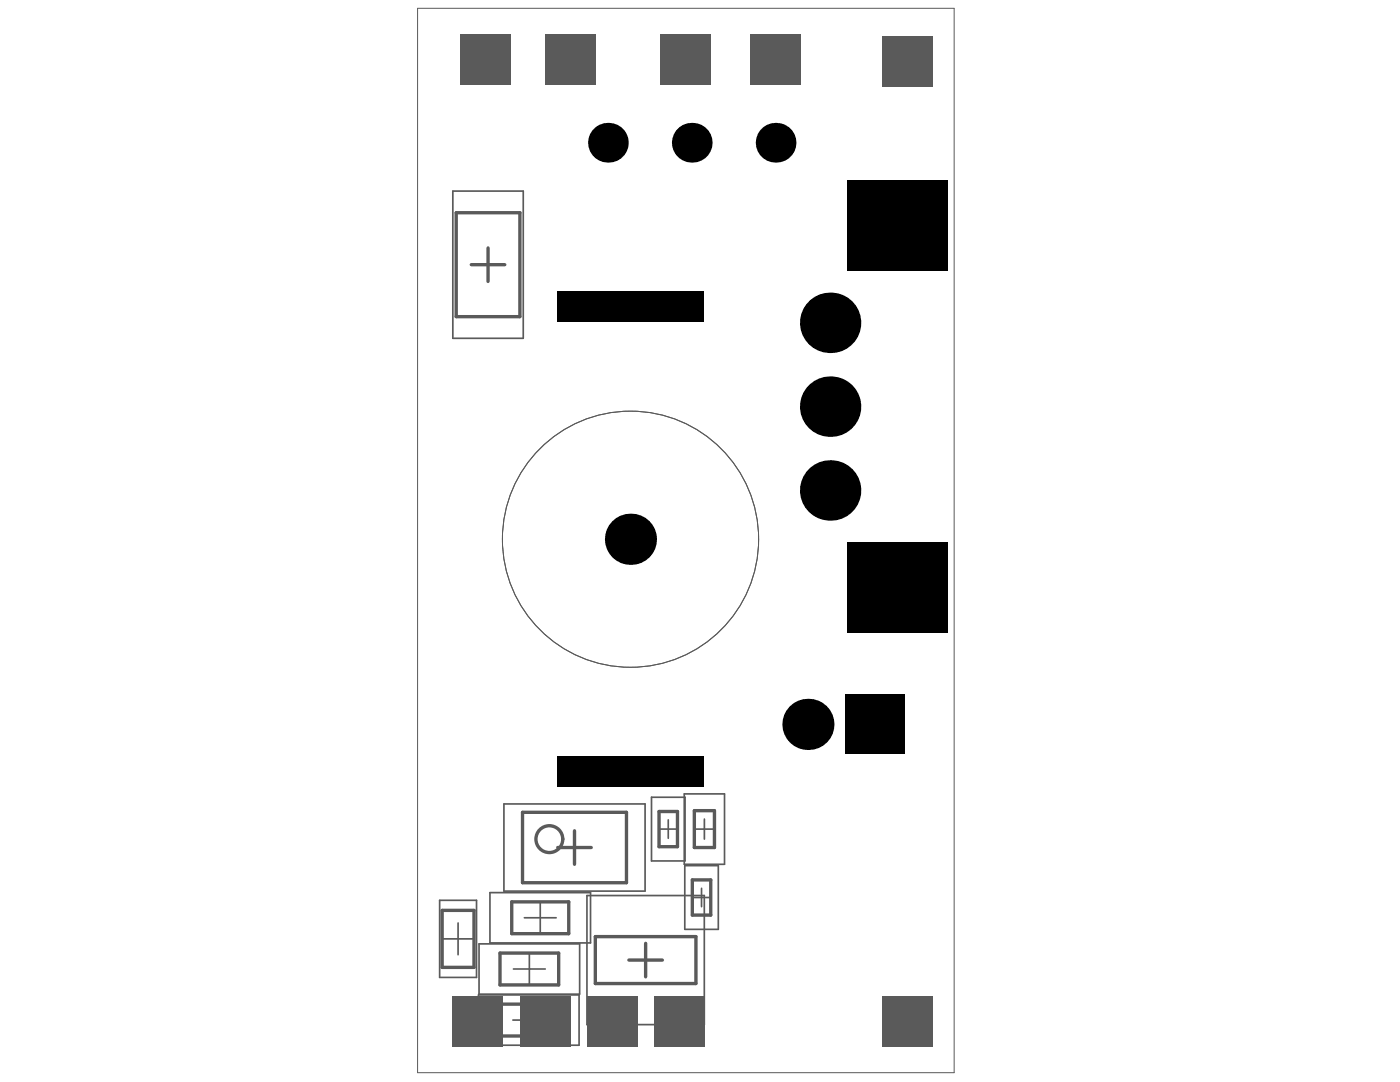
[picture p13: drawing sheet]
<svg xmlns="http://www.w3.org/2000/svg" width="279mm" height="216mm" viewBox="0 0 279 216" stroke-linecap="round" stroke-linejoin="round" font-family="sans-serif">
<g fill="none" stroke="#5a5a5a" stroke-width=".34">
<path d="M90.4 38.1h14v29.4h-14zM130 159.1h6.7v12.7h-6.7zM136.6 158.4h8v14.1h-8zM87.7 179.6h7.4v15.4h-7.4zM97.8 178.1h20.1v10h-20.1zM100.6 160.4h28.1v17.4h-28.1zM107.8 180v6.3M117.1 178.7h23.5v25.7h-23.5zM131.5 165.4h3.7M133.4 163.6v3.7M136.7 172.7h6.7v12.7h-6.7zM138.2 179.1h3.6"/>
<path d="M138.6 165.4h4M140 177.2v3.7M140.6 163.4v4M88.2 187.3h6.4M91.4 184.2v6.3M95.5 198.5h20.1v10.1h-20.1zM95.6 188.3h20.1v10.1h-20.1zM102.5 193.4h6.3M104.6 183.1h6.4M105.6 190.2v6.3M102.3 203.5h6.4M105.5 200.4v6.3"/>
</g>
<g fill="none" stroke="#5a5a5a" stroke-width=".67">
<path d="M91 42.4h12.8v20.8h-12.8zM94.1 52.8h6.6M97.4 49.5v6.7M102.1 180h11.4v6.3h-11.4zM104.3 162.1h20.7v14h-20.7zM111.3 169.1h6.7M114.7 165.8v6.7M131.5 161.9h3.7v7h-3.7zM138.2 175.6h3.6v7h-3.6zM138.6 161.8h4v7.3h-4zM88.2 181.7h6.4v11.3h-6.4zM99.8 190.2h11.7v6.3h-11.7z"/>
<path d="M118.8 186.9h20.1v9.4h-20.1zM125.5 191.6h6.7M128.8 188.2v6.7M99.8 200.4h11.4v6.3h-11.4z"/>
<circle cx="109.6" cy="167.4" r="2.68"/>
</g>
<g fill="none" stroke="#5a5a5a" stroke-width=".2">
<path d="M83.3 1.7h107.1v212.3h-107.1zM119.1 60.2h13.4v2h-13.4zM119.1 153h13.4v2h-13.4z"/>
<circle cx="125.8" cy="107.6" r="25.6"/>
</g>
<g fill="#000">
<path d="M111.2 58.2h29.2v6.1h-29.2z" fill-rule="evenodd"/>
<path d="M169 36h20.1v18h-20.1z" fill-rule="evenodd"/>
<path d="M169 108.2h20.1v18.1h-20.1z" fill-rule="evenodd"/>
<path d="M111.2 150.9h29.2v6.1h-29.2z" fill-rule="evenodd"/>
<path d="M168.7 138.6h11.8v11.9h-11.8z" fill-rule="evenodd"/>
</g>
<g fill="#000">
<circle cx="121.3" cy="28.5" r="4"/>
<circle cx="138.1" cy="28.5" r="4"/>
<circle cx="154.8" cy="28.5" r="4"/>
<circle cx="165.7" cy="64.4" r="6"/>
<circle cx="165.7" cy="81.1" r="6"/>
<circle cx="165.7" cy="97.9" r="6"/>
<circle cx="125.8" cy="107.6" r="5.1"/>
<circle cx="161.2" cy="144.5" r="5.1"/>
</g>
<g fill="#5a5a5a">
<path d="M131.9 6.8h10v10.1h-10z" fill-rule="evenodd"/>
<path d="M108.9 6.8h10v10.1h-10z" fill-rule="evenodd"/>
<path d="M91.9 6.8h10v10.1h-10z" fill-rule="evenodd"/>
<path d="M176.1 7.2h10v10h-10z" fill-rule="evenodd"/>
<path d="M149.7 6.8h10.1v10.1h-10.1z" fill-rule="evenodd"/>
<path d="M117.1 198.8h10.1v10.1h-10.1z" fill-rule="evenodd"/>
<path d="M103.7 198.8h10.1v10.1h-10.1z" fill-rule="evenodd"/>
<path d="M130.5 198.8h10.1v10.1h-10.1z" fill-rule="evenodd"/>
<path d="M176 198.8h10.1v10.1h-10.1z" fill-rule="evenodd"/>
<path d="M90.4 198.8h10v10.1h-10z" fill-rule="evenodd"/>
</g>
</svg>
